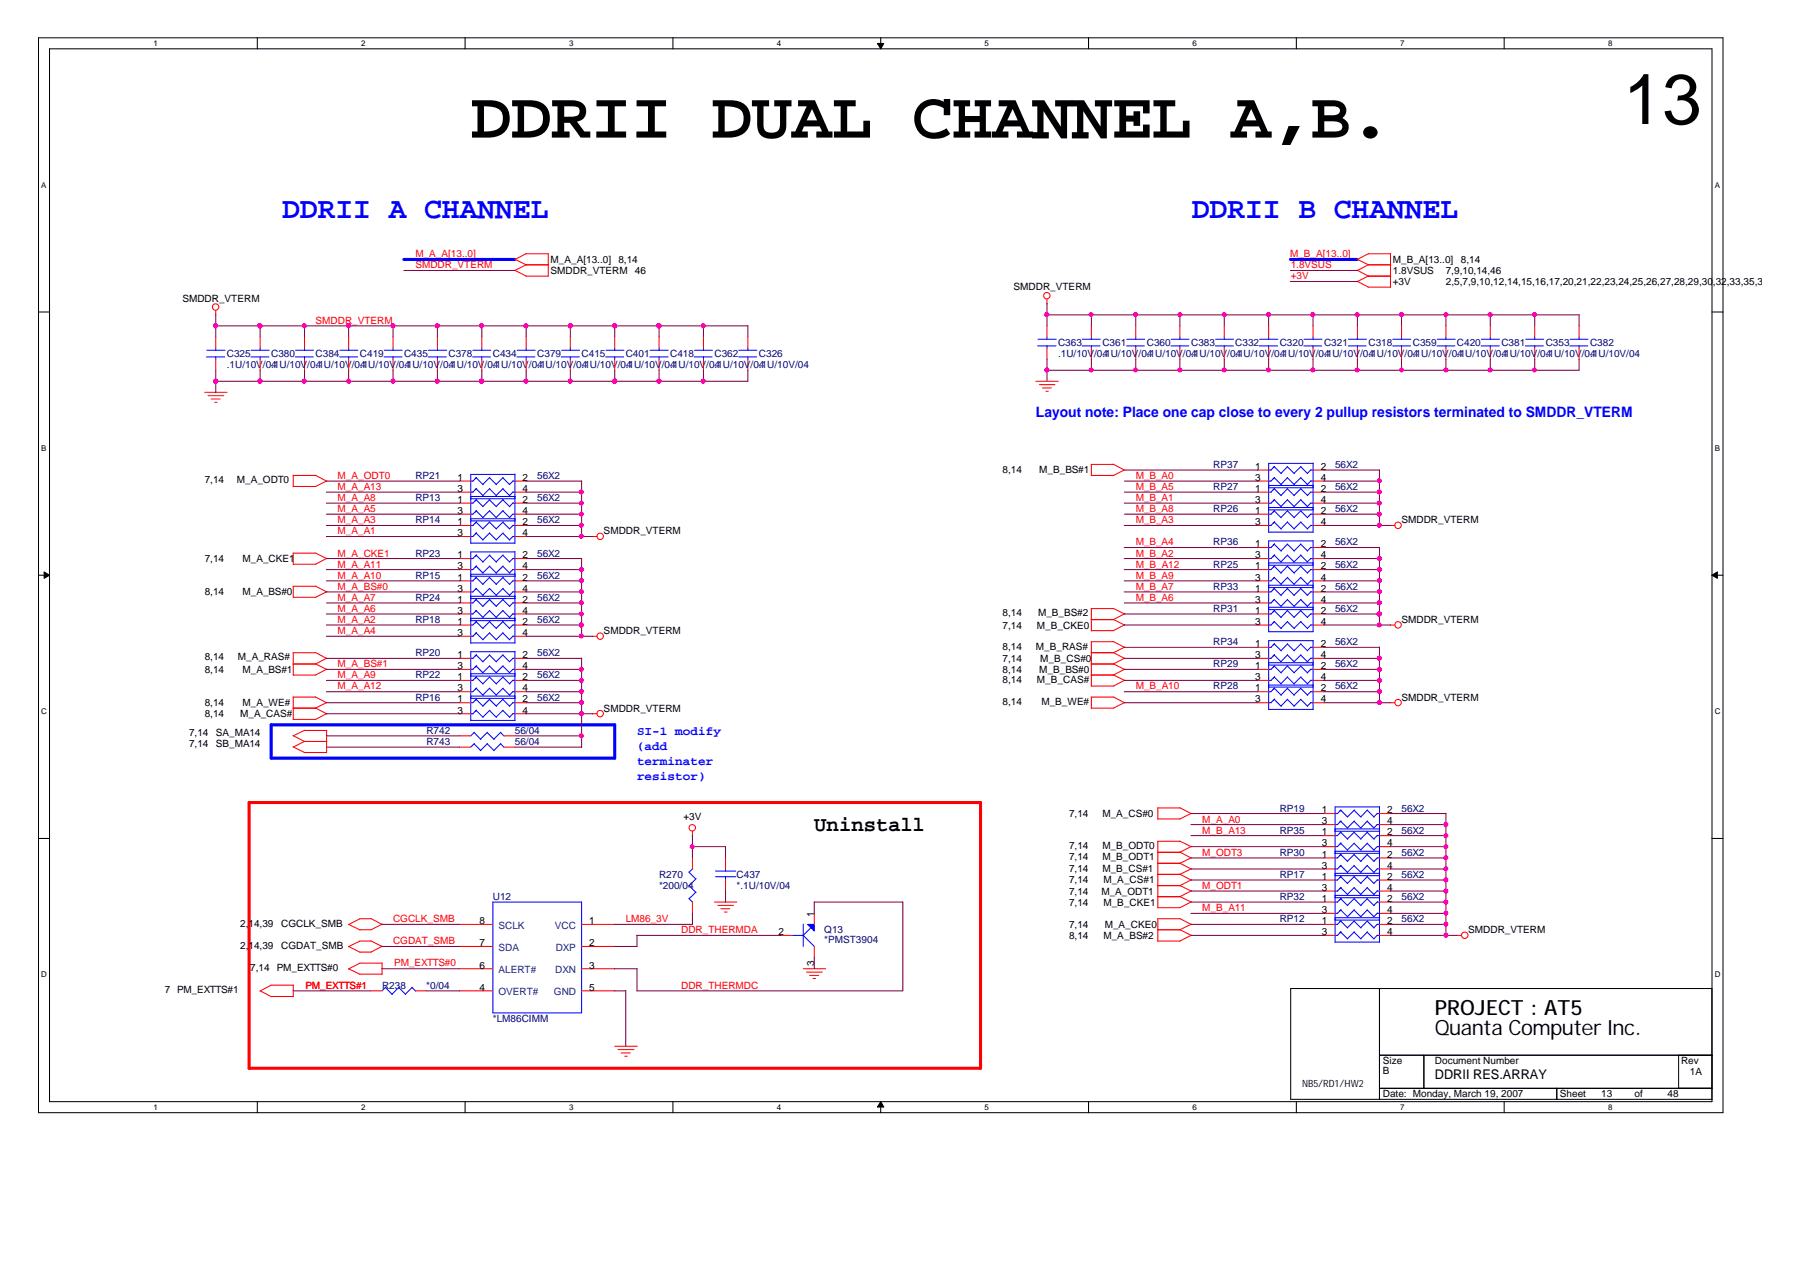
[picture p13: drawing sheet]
<svg xmlns="http://www.w3.org/2000/svg" width="297mm" height="210mm" viewBox="0 0 297 210" stroke-linecap="round" stroke-linejoin="round" font-family="sans-serif">
<defs><g id="words">
<text font-size="11.7" x="267.8" y="20.5">13</text>
<text font-size="11" x="77.7" y="22.7">DDRII DUAL CHANNEL A,B.</text>
<g font-size="5" fill="#00f">
<text x="46.6" y="36">DDRII A CHANNEL</text>
<text x="196.7" y="36">DDRII B CHANNEL</text>
</g>
<g font-size="3.5">
<text x="134.4" y="137.1">Uninstall</text>
<text x="236.8" y="167.5">PROJECT : AT5</text>
<text x="236.8" y="170.8">Quanta Computer Inc.</text>
</g>
<text font-size="2.4" fill="#00f" x="170.9" y="68.8">Layout note: Place one cap close to every 2 pullup resistors terminated to SMDDR_VTERM</text>
<text font-size="2.2" x="236.8" y="178">DDRII RES.ARRAY</text>
<g font-size="2" fill="#00f">
<text x="105.1" y="121.3">SI-1 modify</text>
<text x="105.1" y="123.8">(add</text>
<text x="105.1" y="126.3">terminater</text>
<text x="105.1" y="128.8">resistor)</text>
</g>
<g font-size="1.7" fill="#f00">
<text x="68.5" y="44.3">SMDDR_VTERM</text>
<text x="68.5" y="42.5">M_A_A[13..0]</text>
<text x="212.9" y="42.5">M_B_A[13..0]</text>
<text x="213" y="44.3">1.8VSUS</text>
<text x="213" y="46.1">+3V</text>
<text x="52.1" y="53.4">SMDDR_VTERM</text>
<text x="55.7" y="79.1">M_A_ODT0</text>
<text x="55.7" y="80.9">M_A_A13</text>
<text x="55.7" y="82.7">M_A_A8</text>
<text x="187.4" y="82.7">M_B_A1</text>
<text x="187.4" y="79.1">M_B_A0</text>
<text x="187.4" y="80.9">M_B_A5</text>
<text x="55.7" y="86.3">M_A_A3</text>
<text x="55.7" y="88.2">M_A_A1</text>
<text x="55.7" y="84.5">M_A_A5</text>
<text x="187.4" y="86.3">M_B_A3</text>
<text x="187.4" y="84.5">M_B_A8</text>
<text x="55.7" y="95.5">M_A_A10</text>
<text x="55.7" y="91.8">M_A_CKE1</text>
<text x="55.7" y="93.7">M_A_A11</text>
<text x="187.4" y="95.5">M_B_A9</text>
<text x="187.4" y="90">M_B_A4</text>
<text x="187.4" y="91.8">M_B_A2</text>
<text x="187.4" y="93.7">M_B_A12</text>
<text x="55.7" y="101">M_A_A6</text>
<text x="55.7" y="97.3">M_A_BS#0</text>
<text x="55.7" y="99.2">M_A_A7</text>
<text x="187.4" y="99.2">M_B_A6</text>
<text x="187.4" y="97.3">M_B_A7</text>
<text x="55.7" y="102.8">M_A_A2</text>
<text x="55.7" y="104.6">M_A_A4</text>
<text x="55.7" y="113.8">M_A_A12</text>
<text x="55.7" y="111.9">M_A_A9</text>
<text x="55.7" y="110.1">M_A_BS#1</text>
<text x="187.4" y="113.8">M_B_A10</text>
<text x="198.4" y="137.6">M_B_A13</text>
<text x="198.4" y="135.7">M_A_A0</text>
<text x="198.4" y="141.2">M_ODT3</text>
<text x="198.4" y="146.7">M_ODT1</text>
<text x="64.9" y="152.2">CGCLK_SMB</text>
<text x="64.9" y="155.8">CGDAT_SMB</text>
<text x="103.3" y="152.2">LM86_3V</text>
<text x="112.4" y="154">DDR_THERMDA</text>
<text x="198.4" y="150.3">M_B_A11</text>
<text x="65.1" y="159.5">PM_EXTTS#0</text>
<text x="50.4" y="163.2">PM_EXTTS#1</text>
<text x="112.4" y="163.2">DDR_THERMDC</text>
</g>
<g font-size="1.7">
<text x="90.8" y="43.4">M_A_A[13..0]</text>
<text x="90.8" y="45.2">SMDDR_VTERM</text>
<text x="102" y="43.4">8,14</text>
<text x="104.8" y="45.2">46</text>
<text x="167.3" y="47.9">SMDDR_VTERM</text>
<text x="229.8" y="43.4">M_B_A[13..0]</text>
<text x="229.8" y="45.2">1.8VSUS</text>
<text x="229.8" y="47">+3V</text>
<text x="238.6" y="45.2">7,9,10,14,46</text>
<text x="238.6" y="47">2,5,7,9,10,12,14,15,16,17,20,21,22,23,24,25,26,27,28,29,30,32,33,35,36,37,38,3</text>
<text x="241.1" y="43.4">8,14</text>
<text x="30.1" y="49.8">SMDDR_VTERM</text>
<text x="207.1" y="77.5">1</text>
<text x="217.9" y="77.5">2</text>
<text x="33.8" y="79.8">7,14</text>
<text x="39.1" y="79.8">M_A_ODT0</text>
<text x="75.5" y="79.3">1</text>
<text x="75.5" y="81.2">3</text>
<text x="75.5" y="83">1</text>
<text x="86.2" y="79.3">2</text>
<text x="86.2" y="81.2">4</text>
<text x="86.2" y="83">2</text>
<text x="165.4" y="78.1">8,14</text>
<text x="171.5" y="78.1">M_B_BS#1</text>
<text x="207.1" y="79.3">3</text>
<text x="207.1" y="81.2">1</text>
<text x="207.1" y="83">3</text>
<text x="217.9" y="79.3">4</text>
<text x="217.9" y="81.2">2</text>
<text x="217.9" y="83">4</text>
<text x="75.5" y="86.7">1</text>
<text x="75.5" y="88.5">3</text>
<text x="75.5" y="84.8">3</text>
<text x="86.2" y="86.7">2</text>
<text x="86.2" y="88.5">4</text>
<text x="86.2" y="84.8">4</text>
<text x="99.6" y="88.2">SMDDR_VTERM</text>
<text x="207.1" y="84.8">1</text>
<text x="207.1" y="86.7">3</text>
<text x="217.9" y="84.8">2</text>
<text x="217.9" y="86.7">4</text>
<text x="231.3" y="86.3">SMDDR_VTERM</text>
<text x="33.8" y="92.8">7,14</text>
<text x="40" y="92.8">M_A_CKE1</text>
<text x="75.5" y="92.1">1</text>
<text x="75.5" y="94">3</text>
<text x="75.5" y="95.8">1</text>
<text x="86.2" y="92.1">2</text>
<text x="86.2" y="94">4</text>
<text x="86.2" y="95.8">2</text>
<text x="207.1" y="94">1</text>
<text x="207.1" y="95.8">3</text>
<text x="207.1" y="90.3">1</text>
<text x="207.1" y="92.1">3</text>
<text x="217.9" y="94">2</text>
<text x="217.9" y="95.8">4</text>
<text x="217.9" y="90.3">2</text>
<text x="217.9" y="92.1">4</text>
<text x="33.8" y="98.2">8,14</text>
<text x="40" y="98.2">M_A_BS#0</text>
<text x="75.5" y="97.6">3</text>
<text x="75.5" y="99.5">1</text>
<text x="75.5" y="101.3">3</text>
<text x="86.2" y="97.6">4</text>
<text x="86.2" y="99.5">2</text>
<text x="86.2" y="101.3">4</text>
<text x="165.4" y="101.7">8,14</text>
<text x="171.3" y="101.7">M_B_BS#2</text>
<text x="207.1" y="101.3">1</text>
<text x="207.1" y="97.6">1</text>
<text x="207.1" y="99.5">3</text>
<text x="217.9" y="101.3">2</text>
<text x="217.9" y="97.6">2</text>
<text x="217.9" y="99.5">4</text>
<text x="75.5" y="103.1">1</text>
<text x="75.5" y="105">3</text>
<text x="86.2" y="103.1">2</text>
<text x="86.2" y="105">4</text>
<text x="99.6" y="104.6">SMDDR_VTERM</text>
<text x="165.4" y="107.2">8,14</text>
<text x="165.4" y="103.7">7,14</text>
<text x="170.9" y="107.2">M_B_RAS#</text>
<text x="171.1" y="103.7">M_B_CKE0</text>
<text x="207.1" y="106.8">1</text>
<text x="207.1" y="103.1">3</text>
<text x="217.9" y="106.8">2</text>
<text x="217.9" y="103.1">4</text>
<text x="231.3" y="102.8">SMDDR_VTERM</text>
<text x="33.8" y="108.9">8,14</text>
<text x="33.8" y="111.1">8,14</text>
<text x="39.2" y="108.9">M_A_RAS#</text>
<text x="40" y="111.1">M_A_BS#1</text>
<text x="75.5" y="112.2">1</text>
<text x="75.5" y="108.6">1</text>
<text x="75.5" y="110.4">3</text>
<text x="86.2" y="112.2">2</text>
<text x="86.2" y="108.6">2</text>
<text x="86.2" y="110.4">4</text>
<text x="165.4" y="111.1">8,14</text>
<text x="165.4" y="112.7">8,14</text>
<text x="165.4" y="109.2">7,14</text>
<text x="171.1" y="112.7">M_B_CAS#</text>
<text x="171.5" y="111.1">M_B_BS#0</text>
<text x="171.7" y="109.2">M_B_CS#0</text>
<text x="207.1" y="110.4">1</text>
<text x="207.1" y="112.2">3</text>
<text x="207.1" y="108.6">3</text>
<text x="217.9" y="110.4">2</text>
<text x="217.9" y="112.2">4</text>
<text x="217.9" y="108.6">4</text>
<text x="33.8" y="118.3">8,14</text>
<text x="33.8" y="116.5">8,14</text>
<text x="39.6" y="118.3">M_A_CAS#</text>
<text x="40" y="116.5">M_A_WE#</text>
<text x="75.5" y="114.1">3</text>
<text x="75.5" y="115.9">1</text>
<text x="75.5" y="117.7">3</text>
<text x="86.2" y="114.1">4</text>
<text x="86.2" y="115.9">2</text>
<text x="86.2" y="117.7">4</text>
<text x="99.6" y="117.4">SMDDR_VTERM</text>
<text x="165.4" y="116.3">8,14</text>
<text x="171.8" y="116.3">M_B_WE#</text>
<text x="207.1" y="114.1">1</text>
<text x="207.1" y="115.9">3</text>
<text x="217.9" y="114.1">2</text>
<text x="217.9" y="115.9">4</text>
<text x="231.3" y="115.6">SMDDR_VTERM</text>
<text x="31.2" y="121.5">7,14</text>
<text x="31.2" y="123.3">7,14</text>
<text x="35.6" y="121.5">SA_MA14</text>
<text x="35.6" y="123.3">SB_MA14</text>
<text x="112.8" y="135.4">+3V</text>
<text x="176.4" y="134.8">7,14</text>
<text x="181.9" y="134.8">M_A_CS#0</text>
<text x="218.1" y="134.2">1</text>
<text x="218.1" y="136">3</text>
<text x="218.1" y="137.9">1</text>
<text x="228.9" y="134.2">2</text>
<text x="228.9" y="136">4</text>
<text x="228.9" y="137.9">2</text>
<text x="176.4" y="142">7,14</text>
<text x="176.4" y="143.9">7,14</text>
<text x="176.4" y="140.1">7,14</text>
<text x="181.9" y="142">M_B_ODT1</text>
<text x="181.9" y="143.9">M_B_CS#1</text>
<text x="181.9" y="140.1">M_B_ODT0</text>
<text x="218.1" y="139.7">3</text>
<text x="218.1" y="141.5">1</text>
<text x="218.1" y="143.4">3</text>
<text x="228.9" y="139.7">4</text>
<text x="228.9" y="141.5">2</text>
<text x="228.9" y="143.4">4</text>
<text x="176.4" y="147.6">7,14</text>
<text x="176.4" y="145.8">7,14</text>
<text x="176.4" y="149.5">7,14</text>
<text x="181.7" y="147.6">M_A_ODT1</text>
<text x="182.1" y="145.8">M_A_CS#1</text>
<text x="182.1" y="149.5">M_B_CKE1</text>
<text x="218.1" y="145.2">1</text>
<text x="218.1" y="147">3</text>
<text x="218.1" y="148.8">1</text>
<text x="228.9" y="145.2">2</text>
<text x="228.9" y="147">4</text>
<text x="228.9" y="148.8">2</text>
<text x="39.6" y="152.9">2,14,39</text>
<text x="46.4" y="152.9">CGCLK_SMB</text>
<text x="79.1" y="152.5">8</text>
<text x="97.2" y="152.5">1</text>
<text x="128.5" y="154.3">2</text>
<text x="134.3" y="151.3" transform="rotate(-90 134.3 151.3)">1</text>
<text x="176.4" y="153.1">7,14</text>
<text x="176.4" y="154.9">8,14</text>
<text x="182.1" y="154.9">M_A_BS#2</text>
<text x="182.3" y="153.1">M_A_CKE0</text>
<text x="218.1" y="150.7">3</text>
<text x="218.1" y="152.5">1</text>
<text x="218.1" y="154.3">3</text>
<text x="228.9" y="150.7">4</text>
<text x="228.9" y="152.5">2</text>
<text x="228.9" y="154.3">4</text>
<text x="242.3" y="154">SMDDR_VTERM</text>
<text x="39.6" y="156.6">2,14,39</text>
<text x="41.3" y="160.2">7,14</text>
<text x="45.7" y="160.2">PM_EXTTS#0</text>
<text x="46.4" y="156.6">CGDAT_SMB</text>
<text x="79.1" y="156.1">7</text>
<text x="79.1" y="159.8">6</text>
<text x="97.2" y="156.1">2</text>
<text x="97.2" y="159.8">3</text>
<text x="134.3" y="159.4" transform="rotate(-90 134.3 159.4)">3</text>
<text x="27.2" y="163.9">7 PM_EXTTS#1</text>
<text x="79.1" y="163.5">4</text>
<text x="97.2" y="163.5">5</text>
<text x="214.8" y="179.4">NB5/RD1/HW2</text>
<text x="228.2" y="177.2">B</text>
<text x="228.2" y="175.6">Size</text>
<text x="236.8" y="175.6">Document Number</text>
<text x="277.4" y="175.6">Rev</text>
<text x="278.8" y="177.4">1A</text>
<text x="228.2" y="181.1">Date: Monday, March 19, 2007</text>
<text x="257.4" y="181.1">Sheet</text>
<text x="264.2" y="181.1">13</text>
<text x="269.7" y="181.1">of</text>
<text x="275.2" y="181.1">48</text>
</g>
<g font-size="1.7" fill="#000080">
<text x="37.4" y="58.9">C325</text>
<text x="44.7" y="58.9">C380</text>
<text x="52.1" y="58.9">C384</text>
<text x="59.4" y="58.9">C419</text>
<text x="66.7" y="58.9">C435</text>
<text x="74" y="58.9">C378</text>
<text x="81.3" y="58.9">C434</text>
<text x="88.6" y="58.9">C379</text>
<text x="96" y="58.9">C415</text>
<text x="103.3" y="58.9">C401</text>
<text x="110.6" y="58.9">C418</text>
<text x="117.9" y="58.9">C362</text>
<text x="125.2" y="58.9">C326</text>
<text x="174.6" y="57.1">C363</text>
<text x="174.6" y="58.9">.1U/10V/04</text>
<text x="181.9" y="57.1">C361</text>
<text x="181.9" y="58.9">.1U/10V/04</text>
<text x="189.2" y="57.1">C360</text>
<text x="189.2" y="58.9">.1U/10V/04</text>
<text x="196.6" y="57.1">C383</text>
<text x="196.6" y="58.9">.1U/10V/04</text>
<text x="203.8" y="57.1">C332</text>
<text x="203.8" y="58.9">.1U/10V/04</text>
<text x="211.2" y="57.1">C320</text>
<text x="211.2" y="58.9">.1U/10V/04</text>
<text x="218.5" y="57.1">C321</text>
<text x="218.5" y="58.9">.1U/10V/04</text>
<text x="225.8" y="57.1">C318</text>
<text x="225.8" y="58.9">.1U/10V/04</text>
<text x="233.1" y="57.1">C359</text>
<text x="233.1" y="58.9">.1U/10V/04</text>
<text x="240.4" y="57.1">C420</text>
<text x="240.4" y="58.9">.1U/10V/04</text>
<text x="247.7" y="57.1">C381</text>
<text x="247.7" y="58.9">.1U/10V/04</text>
<text x="255.1" y="57.1">C353</text>
<text x="255.1" y="58.9">.1U/10V/04</text>
<text x="262.4" y="57.1">C382</text>
<text x="262.4" y="58.9">.1U/10V/04</text>
<text x="37.4" y="60.8">.1U/10V/04</text>
<text x="44.7" y="60.8">.1U/10V/04</text>
<text x="52.1" y="60.8">.1U/10V/04</text>
<text x="59.4" y="60.8">.1U/10V/04</text>
<text x="66.7" y="60.8">.1U/10V/04</text>
<text x="74" y="60.8">.1U/10V/04</text>
<text x="81.3" y="60.8">.1U/10V/04</text>
<text x="88.6" y="60.8">.1U/10V/04</text>
<text x="96" y="60.8">.1U/10V/04</text>
<text x="103.3" y="60.8">.1U/10V/04</text>
<text x="110.6" y="60.8">.1U/10V/04</text>
<text x="117.9" y="60.8">.1U/10V/04</text>
<text x="125.2" y="60.8">.1U/10V/04</text>
<text x="200.2" y="77.2">RP37</text>
<text x="220.3" y="77.2">56X2</text>
<text x="68.5" y="79.1">RP21</text>
<text x="68.5" y="82.7">RP13</text>
<text x="88.6" y="79.1">56X2</text>
<text x="88.6" y="82.7">56X2</text>
<text x="200.2" y="80.9">RP27</text>
<text x="220.3" y="80.9">56X2</text>
<text x="68.5" y="86.3">RP14</text>
<text x="88.6" y="86.3">56X2</text>
<text x="200.2" y="84.5">RP26</text>
<text x="220.3" y="84.5">56X2</text>
<text x="68.5" y="91.8">RP23</text>
<text x="68.5" y="95.5">RP15</text>
<text x="88.6" y="91.8">56X2</text>
<text x="88.6" y="95.5">56X2</text>
<text x="200.2" y="93.7">RP25</text>
<text x="200.2" y="90">RP36</text>
<text x="220.3" y="93.7">56X2</text>
<text x="220.3" y="90">56X2</text>
<text x="68.5" y="99.2">RP24</text>
<text x="88.6" y="99.2">56X2</text>
<text x="200.2" y="101">RP31</text>
<text x="200.2" y="97.3">RP33</text>
<text x="220.3" y="101">56X2</text>
<text x="220.3" y="97.3">56X2</text>
<text x="68.5" y="102.8">RP18</text>
<text x="88.6" y="102.8">56X2</text>
<text x="200.2" y="106.5">RP34</text>
<text x="220.3" y="106.5">56X2</text>
<text x="68.5" y="111.9">RP22</text>
<text x="68.5" y="108.3">RP20</text>
<text x="88.6" y="111.9">56X2</text>
<text x="88.6" y="108.3">56X2</text>
<text x="200.2" y="113.8">RP28</text>
<text x="200.2" y="110.1">RP29</text>
<text x="220.3" y="113.8">56X2</text>
<text x="220.3" y="110.1">56X2</text>
<text x="68.5" y="115.6">RP16</text>
<text x="88.6" y="115.6">56X2</text>
<text x="70.4" y="121.1">R742</text>
<text x="70.4" y="122.9">R743</text>
<text x="84.9" y="121.1">56/04</text>
<text x="84.9" y="122.9">56/04</text>
<text x="211.2" y="133.9">RP19</text>
<text x="211.2" y="137.6">RP35</text>
<text x="231.3" y="133.9">56X2</text>
<text x="231.3" y="137.6">56X2</text>
<text x="211.2" y="141.2">RP30</text>
<text x="231.3" y="141.2">56X2</text>
<text x="81.3" y="148.5">U12</text>
<text x="108.8" y="144.9">R270</text>
<text x="108.8" y="146.7">*200/04</text>
<text x="121.5" y="144.9">C437</text>
<text x="121.5" y="146.7">*.1U/10V/04</text>
<text x="211.2" y="144.9">RP17</text>
<text x="211.2" y="148.5">RP32</text>
<text x="231.3" y="144.9">56X2</text>
<text x="231.3" y="148.5">56X2</text>
<text x="136" y="154">Q13</text>
<text x="136" y="155.7">*PMST3904</text>
<text x="211.2" y="152.2">RP12</text>
<text x="231.3" y="152.2">56X2</text>
<text x="63" y="163.2">R238</text>
<text x="70.3" y="163.2">*0/04</text>
<text x="81.3" y="168.6">*LM86CIMM</text>
</g>
<g font-size="1.7" fill="#004080">
<text x="82.3" y="153.3">SCLK</text>
<text x="91.6" y="153.3">VCC</text>
<text x="82.3" y="156.9">SDA</text>
<text x="82.3" y="160.6">ALERT#</text>
<text x="91.6" y="160.6">DXN</text>
<text x="91.7" y="156.9">DXP</text>
<text x="82.3" y="164.3">OVERT#</text>
<text x="91.4" y="164.3">GND</text>
</g>
<g font-size="1.3">
<text x="25.3" y="7.6">1</text>
<text x="59.6" y="7.6">2</text>
<text x="93.9" y="7.6">3</text>
<text x="128.2" y="7.6">4</text>
<text x="162.5" y="7.6">5</text>
<text x="196.8" y="7.6">6</text>
<text x="231.1" y="7.6">7</text>
<text x="265.3" y="7.6">8</text>
<text x="6.8" y="31">A</text>
<text x="283" y="31">A</text>
<text x="6.8" y="74.4">B</text>
<text x="283" y="74.4">B</text>
<text x="6.8" y="117.8">C</text>
<text x="283" y="117.8">C</text>
<text x="6.8" y="161.3">D</text>
<text x="283" y="161.3">D</text>
<text x="25.3" y="183.2">1</text>
<text x="59.6" y="183.2">2</text>
<text x="93.9" y="183.2">3</text>
<text x="128.2" y="183.2">4</text>
<text x="162.5" y="183.2">5</text>
<text x="196.8" y="183.2">6</text>
<text x="231.1" y="183.2">7</text>
<text x="265.3" y="183.2">8</text>
</g>
</g></defs>
<g fill="none" stroke="#000" stroke-width=".17">
<path d="M6.3 6.2h278v177.4h-278zM8.2 8.1h274.3v173.7h-274.3zM42.5 6.2v1.9M76.8 6.2v1.9M111 6.2v1.9M145.3 6.2v1.9M179.6 6.2v1.9M213.9 6.2v1.9M248.2 6.2v1.9M6.3 51.5h1.9M282.5 51.5h1.8M6.3 94.9h1.9"/>
<path d="M282.5 94.9h1.8M6.3 138.4h1.9M282.5 138.4h1.8M227.6 174.1h54.9M227.6 163.1v18.3M227.6 179.6h54.9M234.9 174.1v5.5M256.9 179.6v1.8M277 174.1v5.5M282.5 163.1h-69.5v18.3h69.5M42.5 181.8v1.8M76.8 181.8v1.8"/>
<path d="M111 181.8v1.8M145.3 181.8v1.8M179.6 181.8v1.8M213.9 181.8v1.8M248.2 181.8v1.8"/>
</g>
<g fill="#000" stroke="#000" stroke-width=".17">
<path d="M144.8 7.2h1l-.5 .9z" fill-rule="evenodd"/>
<path d="M7.3 94.4l.9 .5-.9 .5z" fill-rule="evenodd"/>
<path d="M282.5 94.9l.9-.5v1z" fill-rule="evenodd"/>
<path d="M145.3 181.8l.5 .9h-1z" fill-rule="evenodd"/>
</g>
<path d="M41.1 132.4h120.7v43.9h-120.7z" fill="none" stroke="#f00" stroke-width=".51"/>
<path d="M66.6 42.8h18.4M212.9 42.8h11.1M44.7 119.6h56.7v5.5h-56.7z" fill="none" stroke="#00f" stroke-width=".51"/>
<g fill="none" stroke="#f00" stroke-width=".17">
<path d="M35.6 51.2v.8M35.6 55.6v1.8M35.6 59.3v1.8M42.9 55.6v1.8M42.9 59.3v1.8M50.2 55.6v1.8M50.2 59.3v1.8M57.5 55.6v1.8M57.5 59.3v1.8M64.9 55.6v1.8M64.9 59.3v1.8M72.2 55.6v1.8"/>
<path d="M72.2 59.3v1.8M79.5 55.6v1.8M79.5 59.3v1.8M84.9 42.8l1.9 .9M84.9 44.6l1.9 1M86.8 43.7h3.7M86.8 45.6h3.7M86.8 55.6v1.8M86.8 59.3v1.8M86.8 41.9h3.7M86.9 41.8l-1.9 1M86.9 43.7l-1.9 .9"/>
<path d="M90.5 41.9v3.7M94.1 55.6v1.8M94.1 59.3v1.8M101.4 55.6v1.8M101.4 59.3v1.8M108.8 55.6v1.8M108.8 59.3v1.8M116.1 55.6v1.8M116.1 59.3v1.8M123.4 55.6v1.8M123.4 59.3v1.8M172.8 49.4v.8"/>
<path d="M172.8 53.8v1.8M172.8 57.4v1.9M180.1 53.8v1.8M180.1 57.4v1.9M187.4 53.8v1.8M187.4 57.4v1.9M194.7 53.8v1.8M194.7 57.4v1.9M202 53.8v1.8M202 57.4v1.9M209.3 53.8v1.8M209.3 57.4v1.9"/>
<path d="M216.7 53.8v1.8M216.7 57.4v1.9M223.9 42.8l1.9 .9M223.9 44.6l1.9 1M223.9 46.4l1.9 1M224 53.8v1.8M224 57.4v1.9M225.8 43.7h3.7M225.8 45.6h3.7M225.8 47.4h3.6M225.8 41.9h3.7M225.8 41.8l-1.8 1"/>
<path d="M225.8 43.7l-1.8 .9M225.8 45.5l-1.8 1M229.4 41.9v5.5M231.3 53.8v1.8M231.3 57.4v1.9M238.6 53.8v1.8M238.6 57.4v1.9M245.9 53.8v1.8M245.9 57.4v1.9M253.2 53.8v1.8M253.2 57.4v1.9M260.6 53.8v1.8"/>
<path d="M260.6 57.4v1.9M33.8 64.7h3.7M34.3 65.3h2.6M34.8 65.8h1.5M35.4 66.4h.4M48.3 78.5h3.8M48.4 78.5v1.8M52 78.4l1.9 1M53.9 79.3l-1.8 1M75.8 79.4h1.9M85 79.4h1.8M170.9 62.9h3.7"/>
<path d="M171.5 63.5h2.6M172 64h1.5M172.6 64.6h.4M180 76.6h3.7M180.1 76.6v1.9M180.1 78.5h3.7M183.7 76.6l1.8 1M185.6 77.5l-1.9 1M207.5 79.4h1.8M207.5 77.6h1.8M216.7 79.4h1.8M216.7 77.6h1.8"/>
<path d="M48.3 96.7h3.8M48.3 91.3h3.8M48.4 91.3v1.8M48.4 96.7v1.9M48.4 80.3h3.7M48.4 98.6h3.7M48.4 93.1h3.7M52 96.7l1.9 1M52 91.2l1.9 1M53.9 97.6l-1.8 1M53.9 92.1l-1.8 1M75.8 88.5h1.9"/>
<path d="M75.8 86.7h1.9M75.8 94h1.9M75.8 95.9h1.9M75.8 92.2h1.9M75.8 81.2h1.9M75.8 97.7h1.9M75.8 84.9h1.9M75.8 83h1.9M75.8 99.5h1.9M85 88.5h1.8M85 86.7h1.8M85 94h1.8"/>
<path d="M85 95.9h1.8M85 92.2h1.8M85 81.2h1.8M85 97.7h1.8M85 84.9h1.8M85 83h1.8M85 99.5h1.8M97.7 88.5h.8M207.5 86.7h1.8M207.5 94h1.8M207.5 95.9h1.8M207.5 92.2h1.8"/>
<path d="M207.5 81.2h1.8M207.5 97.7h1.8M207.5 90.4h1.8M207.5 84.9h1.8M207.5 83h1.8M207.5 99.5h1.8M216.7 86.7h1.8M216.7 94h1.8M216.7 95.9h1.8M216.7 92.2h1.8M216.7 81.2h1.8M216.7 97.7h1.8"/>
<path d="M216.7 90.4h1.8M216.7 84.9h1.8M216.7 83h1.8M216.7 99.5h1.8M229.4 86.7h.8M48.3 109.6h3.8M48.3 115h3.8M48.3 116.9h3.8M48.3 107.7h3.8M48.4 111.4h3.7M48.4 107.7v3.7M48.4 115v3.8"/>
<path d="M48.4 118.7h3.7M52 109.5l1.9 1M52 116.8l1.9 1M52 115l1.9 1M52 107.7l1.9 .9M53.9 110.4l-1.8 1M53.9 117.7l-1.8 1M53.9 115.9l-1.8 1M53.9 108.6l-1.8 1M75.8 105h1.9M75.8 117.8h1.9M75.8 116h1.9"/>
<path d="M75.8 103.1h1.9M75.8 114.1h1.9M75.8 110.5h1.9M75.8 112.3h1.9M75.8 108.6h1.9M75.8 101.3h1.9M85 105h1.8M85 117.8h1.8M85 116h1.8M85 103.1h1.8M85 114.1h1.8M85 110.5h1.8"/>
<path d="M85 112.3h1.8M85 108.6h1.8M85 101.3h1.8M97.7 105h.8M97.7 117.8h.8M180 111.4h3.8M180 109.6h3.8M180 100.4h3.7M180 102.2h3.8M180 115h3.7M180 105.9h3.7M180 107.7h3.8"/>
<path d="M180.1 100.4v3.7M180.1 105.9v7.4M180.1 115v1.9M180.1 113.2h3.7M180.1 104.1h3.7M180.1 116.9h3.7M183.7 111.4l1.8 .9M183.7 100.4l1.8 .9M183.7 102.2l1.8 .9M183.7 115l1.8 1M183.7 109.5l1.8 1M183.7 105.8l1.8 1"/>
<path d="M183.7 107.7l1.8 .9M185.6 112.2l-1.9 1M185.6 101.3l-1.9 .9M185.6 103.1l-1.9 1M185.6 115.9l-1.9 1M185.6 110.4l-1.9 1M185.6 106.8l-1.9 .9M185.6 108.6l-1.9 1M207.5 116h1.8M207.5 103.1h1.8M207.5 114.1h1.8M207.5 110.5h1.8"/>
<path d="M207.5 112.3h1.8M207.5 108.6h1.8M207.5 106.8h1.8M207.5 101.3h1.8M216.7 116h1.8M216.7 103.1h1.8M216.7 114.1h1.8M216.7 110.5h1.8M216.7 112.3h1.8M216.7 108.6h1.8M216.7 106.8h1.8M216.7 101.3h1.8"/>
<path d="M229.4 116h.8M229.4 103.1h.8M48.3 121.4l1.9 1M48.3 123.2l1.9 1M50.2 122.4h3.7M50.2 124.2h3.7M50.2 120.5h3.7M50.3 120.5l-1.9 .9M50.3 122.3l-1.9 1M53.9 120.5v3.7M75.8 121.4h1.9M75.8 123.3h1.9"/>
<path d="M83.1 121.4h1.9M83.1 123.3h1.9M114.3 137.2v.7M191 133.3h3.7M191 138.8h3.7M191.1 133.3v1.9M191.1 138.8v11M191.1 135.1h3.6M194.6 133.3l2 1M194.6 138.8l2 .9M196.6 134.2l-1.9 .9M196.6 139.7l-1.9 .9"/>
<path d="M218.5 134.3h1.8M218.5 136.1h1.8M218.5 137.9h1.8M218.5 139.7h1.8M227.6 134.3h1.8M227.6 136.1h1.8M227.6 137.9h1.8M227.6 139.7h1.8M57.5 152.5l1.9 1M57.5 159.9l1.9 .9M57.5 156.2l1.9 1M59.4 151.6h1.8"/>
<path d="M59.4 158.9h3.6M59.4 155.3h1.8M59.4 151.6l-1.9 1M59.4 153.4h1.9M59.4 158.9l-1.9 1M59.4 155.3l-1.9 .9M59.4 157.1h1.9M61.2 151.6l1.8 .9M61.2 155.3l1.8 .9M63 158.9v1.9M63.1 152.5l-1.9 .9M63.1 156.1l-1.9 1"/>
<path d="M75.8 159.9h5.5M75.8 152.5h5.5M75.8 156.2h5.5M96 159.9h5.4M96 152.5h5.4M96 156.2h5.4M114.3 141.6v1.8M114.3 148.9v1.8M117.9 148.9h3.7M118.4 149.4h2.6M119 150h1.4M119.5 150.5h.5"/>
<path d="M119.7 141.6v1.8M119.7 145.2v1.8M128.9 154.4h1.8M132.5 159.9h3.7M134.4 150.7v1.8M134.4 156.2v1.8M191 140.6h3.7M191 142.5h3.7M191 146.1h3.7M191 148h3.7M191 151.6h3.7M191 153.4h3.7"/>
<path d="M191 144.3h3.7M191.1 151.6v3.7M191.1 155.3h3.6M191.1 149.8h3.6M194.6 140.6l2 1M194.6 146.1l2 .9M194.6 151.6l2 .9M194.6 153.4l2 1M194.6 144.2l2 1M194.6 147.9l2 1M194.6 142.4l2 1M196.6 141.5l-1.9 1"/>
<path d="M196.6 147l-1.9 1M196.6 152.5l-1.9 .9M196.6 154.3l-1.9 1M196.6 145.2l-1.9 .9M196.6 148.8l-1.9 1M196.6 143.4l-1.9 .9M218.5 154.4h1.8M218.5 148.9h1.8M218.5 145.2h1.8M218.5 147h1.8M218.5 150.7h1.8M218.5 152.5h1.8"/>
<path d="M218.5 141.6h1.8M218.5 143.4h1.8M227.6 154.4h1.8M227.6 148.9h1.8M227.6 145.2h1.8M227.6 147h1.8M227.6 150.7h1.8M227.6 152.5h1.8M227.6 141.6h1.8M227.6 143.4h1.8M240.4 154.4h.8M42.9 163.5l1.9 1"/>
<path d="M44.7 162.6h3.7M44.7 162.6l-1.8 .9M44.7 164.4h3.7M48.4 162.5v1.9M59.4 160.8h3.7M61.2 163.5h1.8M68.5 163.5h1.9M75.8 163.5h5.5M96 163.5h5.4M101.4 172.6h3.8M102 173.2h2.6M102.5 173.8h1.5"/>
<path d="M103.1 174.3h.4M133.1 160.4h2.6M133.6 161h1.5M134.2 161.5h.4"/>
<circle cx="35.6" cy="50.7" r=".54"/>
<circle cx="172.7" cy="48.8" r=".54"/>
<circle cx="99" cy="88.5" r=".54"/>
<circle cx="230.7" cy="86.7" r=".54"/>
<circle cx="99" cy="117.8" r=".54"/>
<circle cx="99" cy="105" r=".54"/>
<circle cx="230.7" cy="103.1" r=".54"/>
<circle cx="230.7" cy="115.9" r=".54"/>
<circle cx="114.2" cy="136.6" r=".54"/>
<circle cx="241.7" cy="154.3" r=".54"/>
</g>
<g fill="none" stroke="#00f" stroke-width=".17">
<path d="M34.1 58.9h3M34.1 57.8h3M35.6 57.4v.4M35.6 58.9v.4M41.4 58.9h3M41.4 57.8h3M42.9 57.4v.4M42.9 58.9v.4M48.7 58.9h3M48.8 57.8h2.9M50.2 57.4v.4M50.2 58.9v.4"/>
<path d="M56 58.9h3M56.1 57.8h3M57.5 57.4v.4M57.5 58.9v.4M63.4 58.9h2.9M63.4 57.8h3M64.9 57.4v.4M64.9 58.9v.4M70.7 58.9h3M70.7 57.8h3M72.2 57.4v.4M72.2 58.9v.4"/>
<path d="M78 58.9h2.9M78 57.8h3M79.5 57.4v.4M79.5 58.9v.4M85.3 58.9h3M85.3 57.8h3M86.8 57.4v.4M86.8 58.9v.4M92.6 58.9h3M92.7 57.8h2.9M94.1 57.4v.4M94.1 58.9v.4"/>
<path d="M99.9 58.9h3M100 57.8h3M101.4 57.4v.4M101.4 58.9v.4M107.2 58.9h3M107.3 57.8h3M108.8 57.4v.4M108.8 58.9v.4M114.6 58.9h2.9M114.6 57.8h3M116.1 57.4v.4M116.1 58.9v.4"/>
<path d="M121.9 58.9h2.9M121.9 57.8h3M123.4 57.4v.4M123.4 58.9v.4M171.2 57.1h3M171.3 56h3M172.8 55.6v.4M172.8 57v.4M178.6 57.1h2.9M178.6 56h3M180.1 55.6v.4M180.1 57v.4"/>
<path d="M185.9 57.1h2.9M185.9 56h3M187.4 55.6v.4M187.4 57v.4M193.2 57.1h3M193.3 56h2.9M194.7 55.6v.4M194.7 57v.4M200.5 57.1h3M200.6 56h2.9M202 55.6v.4M202 57v.4"/>
<path d="M207.8 57.1h3M207.9 56h3M209.3 55.6v.4M209.3 57v.4M215.1 57.1h3M215.2 56h2.9M216.7 55.6v.4M216.7 57v.4M222.5 57.1h2.9M222.5 56h3M224 55.6v.4M224 57v.4"/>
<path d="M229.8 57.1h2.9M229.8 56h3M231.3 55.6v.4M231.3 57v.4M237.1 57.1h3M237.2 56h2.9M238.6 55.6v.4M238.6 57v.4M244.4 57.1h3M244.4 56h3M245.9 55.6v.4M245.9 57v.4"/>
<path d="M251.7 57.1h3M251.8 56h2.9M253.2 55.6v.4M253.2 57v.4M259 57.1h3M259.1 56h2.9M260.6 55.6v.4M260.6 57v.4M77.7 79.4h.4M78.6 78.8l1.1 1.2M78.6 78.8l-.6 .6M80.8 78.8l1.1 1.2"/>
<path d="M80.8 78.8l-1.1 1.1M83 78.8l1.1 1.2M83 78.8l-1.1 1.1M84.6 79.4h.4M84.7 79.3l-.6 .6M85 78.2v11.4M85 78.3h-7.3v11.4M209.3 79.4h.5M209.3 77.6h.5M210.1 77.2l.2-.2-.6 .6M210.1 79l.2-.2-.6 .6M210.3 77l1.1 1.2"/>
<path d="M210.3 78.8l1.1 1.2M212.4 77l1.2 1.2M212.4 78.8l1.2 1.2M212.5 77l-1.1 1.1M212.5 78.8l-1.1 1.1M214.6 77l1.2 1.2M214.6 78.8l1.2 1.2M214.7 77l-1.2 1.1M214.7 78.8l-1.2 1.1M216.3 79.4h.4M216.3 77.6h.4M216.3 77.5l-.6 .6"/>
<path d="M216.3 79.3l-.6 .6M216.7 76.4v11.4M216.7 76.5h-7.4v11.4M77.7 94h.4M77.7 95.9h.4M77.7 92.2h.4M77.7 95.1h7.3M77.7 85.6h7.3M77.7 86.7h.4M77.7 88.5h.4M77.7 89.6h7.3M77.7 81.2h.4"/>
<path d="M77.7 82.3h7.3M77.7 94.8h7.3M77.7 97.7h.4M77.7 98.8h7.3M77.7 84.9h.4M77.7 81.9h7.3M77.7 83h.4M77.7 86h7.3M77.7 99.5h.4M77.7 98.4h7.3M78.4 91.8l.2-.2-.6 .6M78.4 93.7l.2-.3-.6 .6"/>
<path d="M78.4 82.7l.2-.3-.6 .6M78.4 84.5l.2-.2-.6 .6M78.6 91.6l1.1 1.2M78.6 93.4l1.1 1.2M78.6 86.2l1.1 1.1M78.6 88l1.1 1.1M78.6 80.7l1.1 1.1M78.6 95.3l1.1 1.1M78.6 97.1l1.1 1.2M78.6 82.5l1.1 1.1M78.6 84.3l1.1 1.1M78.6 98.9l1.1 1.2"/>
<path d="M78.6 86.1l-.6 .6M78.6 87.9l-.6 .6M78.6 80.6l-.6 .6M78.6 95.3l-.6 .6M78.6 97.1l-.6 .6M78.6 98.9l-.6 .6M80.8 91.6l1.1 1.2M80.8 93.4l1.1 1.2M80.8 86.2l1.1 1.1M80.8 88l1.1 1.1M80.8 80.7l1.1 1.1M80.8 95.3l1.1 1.1"/>
<path d="M80.8 97.1l1.1 1.2M80.8 82.5l1.1 1.1M80.8 84.3l1.1 1.1M80.8 98.9l1.1 1.2M80.8 91.6l-1.1 1.1M80.8 93.4l-1.1 1.1M80.8 86.1l-1.1 1.2M80.8 87.9l-1.1 1.2M80.8 80.6l-1.1 1.2M80.8 95.3l-1.1 1.1M80.8 97.1l-1.1 1.1M80.8 82.4l-1.1 1.2"/>
<path d="M80.8 84.3l-1.1 1.1M80.8 98.9l-1.1 1.1M83 91.6l1.1 1.2M83 93.4l1.1 1.2M83 86.2l1.1 1.1M83 88l1.1 1.1M83 80.7l1.1 1.1M83 95.3l1.1 1.1M83 97.1l1.1 1.2M83 82.5l1.1 1.1M83 84.3l1.1 1.1M83 98.9l1.1 1.2"/>
<path d="M83 91.6l-1.1 1.1M83 93.4l-1.1 1.1M83 86.1l-1.1 1.2M83 87.9l-1.1 1.2M83 80.6l-1.1 1.2M83 95.3l-1.1 1.1M83 97.1l-1.1 1.1M83 82.4l-1.1 1.2M83 84.3l-1.1 1.1M83 98.9l-1.1 1.1M84.6 94h.4M84.6 95.9h.4"/>
<path d="M84.6 92.2h.4M84.6 86.7h.4M84.6 88.5h.4M84.6 81.2h.4M84.6 97.7h.4M84.6 84.9h.4M84.6 83h.4M84.6 99.5h.4M84.7 92.1l-.6 .6M84.7 94l-.6 .5M84.7 86.7l-.6 .6M84.7 88.5l-.6 .6"/>
<path d="M84.7 81.2l-.6 .6M84.7 95.8l-.6 .6M84.7 97.6l-.6 .6M84.7 83l-.6 .6M84.7 84.8l-.6 .6M84.7 99.5l-.6 .5M85 91v15.1M85 91.1h-7.3v15M209.3 92.9h7.4M209.3 94h.5M209.3 95.9h.5M209.3 97h7.4"/>
<path d="M209.3 92.2h.5M209.3 86.7h.5M209.3 81.2h.5M209.3 97.7h.5M209.3 80.5h7.4M209.3 90.4h.5M209.3 93.3h7.4M209.3 83.7h7.4M209.3 84.9h.5M209.3 87.8h7.4M209.3 83h.5M209.3 96.6h7.4"/>
<path d="M209.3 99.5h.5M209.3 80.1h7.4M209.3 84.1h7.4M210.1 95.5l.2-.2-.6 .6M210.1 90l.2-.2-.6 .6M210.1 86.3l.2-.2-.6 .6M210.1 97.3l.2-.2-.6 .6M210.1 99.1l.2-.2-.6 .6M210.1 80.8l.2-.2-.6 .6M210.3 93.4l1.1 1.2M210.3 95.3l1.1 1.1M210.3 89.8l1.1 1.1"/>
<path d="M210.3 91.6l1.1 1.2M210.3 84.3l1.1 1.1M210.3 86.2l1.1 1.1M210.3 97.1l1.1 1.2M210.3 98.9l1.1 1.2M210.3 80.7l1.1 1.1M210.3 82.5l1.1 1.1M210.3 93.4l-.6 .6M210.3 91.6l-.6 .6M210.3 84.3l-.6 .6M210.3 82.4l-.6 .6M212.4 93.4l1.2 1.2"/>
<path d="M212.4 95.3l1.2 1.1M212.4 89.8l1.2 1.1M212.4 91.6l1.2 1.2M212.4 84.3l1.2 1.1M212.4 86.2l1.2 1.1M212.4 97.1l1.2 1.2M212.4 98.9l1.2 1.2M212.4 80.7l1.2 1.1M212.4 82.5l1.2 1.1M212.5 93.4l-1.1 1.1M212.5 95.3l-1.1 1.1M212.5 89.8l-1.1 1.1"/>
<path d="M212.5 91.6l-1.1 1.1M212.5 84.3l-1.1 1.1M212.5 86.1l-1.1 1.2M212.5 97.1l-1.1 1.1M212.5 98.9l-1.1 1.1M212.5 80.6l-1.1 1.2M212.5 82.4l-1.1 1.2M214.6 93.4l1.2 1.2M214.6 95.3l1.2 1.1M214.6 89.8l1.2 1.1M214.6 91.6l1.2 1.2M214.6 84.3l1.2 1.1"/>
<path d="M214.6 86.2l1.2 1.1M214.6 97.1l1.2 1.2M214.6 98.9l1.2 1.2M214.6 80.7l1.2 1.1M214.6 82.5l1.2 1.1M214.7 93.4l-1.2 1.1M214.7 95.3l-1.2 1.1M214.7 89.8l-1.2 1.1M214.7 91.6l-1.2 1.1M214.7 84.3l-1.2 1.1M214.7 86.1l-1.2 1.2M214.7 97.1l-1.2 1.1"/>
<path d="M214.7 98.9l-1.2 1.1M214.7 80.6l-1.2 1.2M214.7 82.4l-1.2 1.2M216.3 94h.4M216.3 95.9h.4M216.3 92.2h.4M216.3 86.7h.4M216.3 81.2h.4M216.3 97.7h.4M216.3 90.4h.4M216.3 84.9h.4M216.3 83h.4"/>
<path d="M216.3 99.5h.4M216.3 94l-.6 .5M216.3 95.8l-.6 .6M216.3 90.3l-.6 .6M216.3 92.1l-.6 .6M216.3 84.8l-.6 .6M216.3 86.7l-.6 .6M216.3 97.6l-.6 .6M216.3 99.5l-.6 .5M216.3 81.2l-.6 .6M216.3 83l-.6 .6M216.7 89.2v15"/>
<path d="M216.7 89.3h-7.4v15M77.7 114.1h.4M77.7 116h.4M77.7 110.5h.4M77.7 112.3h.4M77.7 111.2h7.3M77.7 115.2h7.3M77.7 114.9h7.3M77.7 117.8h.4M77.7 118.9h7.3M77.7 102h7.3M77.7 103.1h.4"/>
<path d="M77.7 105h.4M77.7 106.1h7.3M77.7 108.6h.4M77.7 111.6h7.3M77.7 101.3h.4M77.7 102.4h7.3M78.4 111.9l.2-.2-.6 .6M78.4 102.8l.2-.3-.6 .6M78.4 110.1l.2-.2-.6 .6M78.4 101l.2-.3-.6 .6M78.6 111.7l1.1 1.2M78.6 113.6l1.1 1.1"/>
<path d="M78.6 115.4l1.1 1.2M78.6 117.2l1.1 1.2M78.6 102.6l1.1 1.1M78.6 104.5l1.1 1.1M78.6 108.1l1.1 1.1M78.6 109.9l1.1 1.2M78.6 100.8l1.1 1.1M78.6 113.6l-.6 .5M78.6 115.4l-.6 .6M78.6 117.2l-.6 .6M78.6 104.4l-.6 .6M78.6 108l-.6 .6"/>
<path d="M80.8 111.7l1.1 1.2M80.8 113.6l1.1 1.1M80.8 115.4l1.1 1.2M80.8 117.2l1.1 1.2M80.8 102.6l1.1 1.1M80.8 104.5l1.1 1.1M80.8 108.1l1.1 1.1M80.8 109.9l1.1 1.2M80.8 100.8l1.1 1.1M80.8 111.7l-1.1 1.1M80.8 113.6l-1.1 1.1M80.8 115.4l-1.1 1.1"/>
<path d="M80.8 117.2l-1.1 1.1M80.8 102.5l-1.1 1.2M80.8 104.4l-1.1 1.2M80.8 108l-1.1 1.2M80.8 109.9l-1.1 1.1M80.8 100.7l-1.1 1.2M83 111.7l1.1 1.2M83 113.6l1.1 1.1M83 115.4l1.1 1.2M83 117.2l1.1 1.2M83 102.6l1.1 1.1M83 104.5l1.1 1.1"/>
<path d="M83 108.1l1.1 1.1M83 109.9l1.1 1.2M83 100.8l1.1 1.1M83 111.7l-1.1 1.1M83 113.6l-1.1 1.1M83 115.4l-1.1 1.1M83 117.2l-1.1 1.1M83 102.5l-1.1 1.2M83 104.4l-1.1 1.2M83 108l-1.1 1.2M83 109.9l-1.1 1.1M83 100.7l-1.1 1.2"/>
<path d="M84.6 114.1h.4M84.6 116h.4M84.6 110.5h.4M84.6 112.3h.4M84.6 117.8h.4M84.6 103.1h.4M84.6 105h.4M84.6 108.6h.4M84.6 101.3h.4M84.7 112.2l-.6 .6M84.7 114.1l-.6 .6M84.7 115.9l-.6 .6"/>
<path d="M84.7 117.7l-.6 .6M84.7 103.1l-.6 .6M84.7 105l-.6 .6M84.7 108.6l-.6 .6M84.7 110.4l-.6 .6M84.7 101.3l-.6 .6M85 107.5v11.4M85 107.5h-7.3v11.4M209.3 113h7.4M209.3 114.1h.5M209.3 116h.5M209.3 117.1h7.4"/>
<path d="M209.3 109.4h7.4M209.3 110.5h.5M209.3 112.3h.5M209.3 113.4h7.4M209.3 103.1h.5M209.3 108.6h.5M209.3 106.8h.5M209.3 109.7h7.4M209.3 100.2h7.4M209.3 101.3h.5M209.3 104.2h7.4M209.3 100.6h7.4"/>
<path d="M210.1 113.8l.2-.2-.6 .5M210.1 115.6l.2-.2-.6 .6M210.1 106.4l.2-.2-.6 .6M210.1 108.3l.2-.3-.6 .6M210.3 113.6l1.1 1.1M210.3 115.4l1.1 1.2M210.3 109.9l1.1 1.2M210.3 111.7l1.1 1.2M210.3 106.3l1.1 1.1M210.3 108.1l1.1 1.1M210.3 100.8l1.1 1.1M210.3 102.6l1.1 1.1"/>
<path d="M210.3 109.9l-.6 .6M210.3 111.7l-.6 .6M210.3 100.7l-.6 .6M210.3 102.5l-.6 .6M212.4 113.6l1.2 1.1M212.4 115.4l1.2 1.2M212.4 109.9l1.2 1.2M212.4 111.7l1.2 1.2M212.4 106.3l1.2 1.1M212.4 108.1l1.2 1.1M212.4 100.8l1.2 1.1M212.4 102.6l1.2 1.1"/>
<path d="M212.5 113.6l-1.1 1.1M212.5 115.4l-1.1 1.1M212.5 109.9l-1.1 1.1M212.5 111.7l-1.1 1.1M212.5 106.2l-1.1 1.2M212.5 108l-1.1 1.2M212.5 100.7l-1.1 1.2M212.5 102.5l-1.1 1.2M214.6 113.6l1.2 1.1M214.6 115.4l1.2 1.2M214.6 109.9l1.2 1.2M214.6 111.7l1.2 1.2"/>
<path d="M214.6 106.3l1.2 1.1M214.6 108.1l1.2 1.1M214.6 100.8l1.2 1.1M214.6 102.6l1.2 1.1M214.7 113.6l-1.2 1.1M214.7 115.4l-1.2 1.1M214.7 109.9l-1.2 1.1M214.7 111.7l-1.2 1.1M214.7 106.2l-1.2 1.2M214.7 108l-1.2 1.2M214.7 100.7l-1.2 1.2M214.7 102.5l-1.2 1.2"/>
<path d="M216.3 114.1h.4M216.3 116h.4M216.3 110.5h.4M216.3 112.3h.4M216.3 103.1h.4M216.3 108.6h.4M216.3 106.8h.4M216.3 101.3h.4M216.3 114.1l-.6 .6M216.3 115.9l-.6 .6M216.3 110.4l-.6 .6M216.3 112.2l-.6 .6"/>
<path d="M216.3 106.8l-.6 .6M216.3 108.6l-.6 .6M216.3 101.3l-.6 .6M216.3 103.1l-.6 .6M216.7 105.7v11.4M216.7 105.7h-7.4v11.4M78.2 120.9l1.1 1.1M78.2 122.7l1.1 1.2M78.3 120.8l-.6 .6M78.3 122.7l-.6 .6M80.4 120.9l1.1 1.1M80.4 122.7l1.1 1.2"/>
<path d="M80.4 120.8l-1.1 1.2M80.4 122.7l-1.1 1.1M82.6 120.9l.6 .6M82.6 122.7l.6 .6M82.6 120.8l-1.1 1.2M82.6 122.7l-1.1 1.1M220.3 134.3h.4M220.3 136.1h.4M220.3 137.2h7.4M220.3 136.8h7.4M220.3 137.9h.4M220.3 139.7h.4"/>
<path d="M221 133.9l.3-.2-.6 .6M221 135.7l.3-.2-.6 .6M221.2 133.7l1.2 1.1M221.2 135.5l1.2 1.2M221.2 137.3l1.2 1.2M221.2 139.2l1.2 1.1M221.3 137.3l-.6 .6M221.3 139.1l-.6 .6M223.4 133.7l1.2 1.1M223.4 135.5l1.2 1.2M223.4 137.3l1.2 1.2M223.4 139.2l1.2 1.1"/>
<path d="M223.5 133.7l-1.2 1.1M223.5 135.5l-1.2 1.1M223.5 137.3l-1.2 1.1M223.5 139.1l-1.2 1.2M225.6 133.7l1.1 1.1M225.6 135.5l1.1 1.2M225.6 137.3l1.1 1.2M225.6 139.2l1.1 1.1M225.6 133.7l-1.1 1.1M225.6 135.5l-1.1 1.1M225.6 137.3l-1.1 1.1M225.6 139.1l-1.1 1.2"/>
<path d="M227.2 134.3h.5M227.2 136.1h.5M227.2 137.9h.5M227.2 139.7h.5M227.3 134.2l-.6 .6M227.3 136l-.6 .6M227.3 137.9l-.6 .5M227.3 139.7l-.6 .6M227.6 133.1v22.4M227.7 133.2h-7.4v22.3M81.3 148.9h14.7v18.2h-14.7zM113.7 148.3l.6 .6"/>
<path d="M113.7 146.1l1.1 1.1M113.7 143.9l1.1 1.1M114.3 143.4l-.6 .5M114.9 147.2l-1.2 1.1M114.9 145l-1.2 1.1M118.1 144.7h3.3M118.1 143.7h3.3M119.7 143.4v.4M119.7 144.6v.6M132.5 154.3l1.9 1.9M132.5 152.5v3.7M133.9 153l-1.4 1.4h-1.9"/>
<path d="M220.3 154.4h.4M220.3 144.1h7.4M220.3 145.2h.4M220.3 147h.4M220.3 148.1h7.4M220.3 140.8h7.4M220.3 147.8h7.4M220.3 148.9h.4M220.3 150.7h.4M220.3 151.8h7.4M220.3 151.4h7.4M220.3 152.5h.4"/>
<path d="M220.3 155.5h7.4M220.3 140.5h7.4M220.3 141.6h.4M220.3 143.4h.4M220.3 144.5h7.4M221 144.8l.3-.2-.6 .6M221 150.3l.3-.2-.6 .6M221 152.2l.3-.3-.6 .6M221 154l.3-.2-.6 .6M221 141.2l.3-.2-.6 .6M221 143l.3-.2-.6 .6M221.2 144.7l1.2 1.1"/>
<path d="M221.2 146.5l1.2 1.1M221.2 148.3l1.2 1.2M221.2 150.2l1.2 1.1M221.2 152l1.2 1.1M221.2 153.8l1.2 1.2M221.2 141l1.2 1.2M221.2 142.8l1.2 1.2M221.3 146.4l-.6 .6M221.3 148.3l-.6 .6M223.4 144.7l1.2 1.1M223.4 146.5l1.2 1.1M223.4 148.3l1.2 1.2"/>
<path d="M223.4 150.2l1.2 1.1M223.4 152l1.2 1.1M223.4 153.8l1.2 1.2M223.4 141l1.2 1.2M223.4 142.8l1.2 1.2M223.5 144.6l-1.2 1.2M223.5 146.4l-1.2 1.2M223.5 148.3l-1.2 1.1M223.5 150.1l-1.2 1.2M223.5 151.9l-1.2 1.2M223.5 153.8l-1.2 1.1M223.5 141l-1.2 1.1"/>
<path d="M223.5 142.8l-1.2 1.1M225.6 144.7l1.1 1.1M225.6 146.5l1.1 1.1M225.6 148.3l1.1 1.2M225.6 150.2l1.1 1.1M225.6 152l1.1 1.1M225.6 153.8l1.1 1.2M225.6 141l1.1 1.2M225.6 142.8l1.1 1.2M225.6 144.6l-1.1 1.2M225.6 146.4l-1.1 1.2M225.6 148.3l-1.1 1.1"/>
<path d="M225.6 150.1l-1.1 1.2M225.6 151.9l-1.1 1.2M225.6 153.8l-1.1 1.1M225.6 141l-1.1 1.1M225.6 142.8l-1.1 1.1M227.2 154.4h.5M227.2 145.2h.5M227.2 147h.5M227.2 148.9h.5M227.2 150.7h.5M227.2 152.5h.5M227.2 141.6h.5"/>
<path d="M227.2 143.4h.5M227.3 145.2l-.6 .6M227.3 147l-.6 .6M227.3 148.8l-.6 .6M227.3 150.7l-.6 .6M227.3 152.5l-.6 .6M227.3 154.3l-.6 .6M227.3 141.5l-.6 .6M227.3 143.4l-.6 .5M63.6 163l1.1 1.1M63.6 162.9l-.6 .6M65.8 163l1.1 1.1"/>
<path d="M65.8 162.9l-1.1 1.2M68 163l.6 .5M68 162.9l-1.1 1.2"/>
</g>
<path d="M133.3 152.5h1.1v1.1z" fill-rule="evenodd" fill="#00f" stroke="#00f" stroke-width=".17"/>
<g fill="none" stroke="#800040" stroke-width=".17">
<path d="M35.6 53.8h87.8M35.6 51.9v3.7M42.9 53.7v1.9M50.2 53.7v1.9M57.5 53.7v1.9M64.9 53.7v1.9M66.6 44.6h18.4M72.2 53.7v1.9M79.5 53.7v1.9M86.8 53.7v1.9M94.1 53.7v1.9M101.4 53.7v1.9"/>
<path d="M108.8 53.7v1.9M116.1 53.7v1.9M123.4 53.7v1.9M172.7 52h87.9M172.8 50.1v3.7M172.8 59.2v3.7M180.1 51.9v1.9M180.1 59.2v1.9M187.4 51.9v1.9M187.4 59.2v1.9M194.7 51.9v1.9M194.7 59.2v1.9"/>
<path d="M202 51.9v1.9M202 59.2v1.9M209.3 51.9v1.9M209.3 59.2v1.9M212.9 44.6h11.1M212.9 46.5h11.1M216.7 51.9v1.9M216.7 59.2v1.9M224 51.9v1.9M224 59.2v1.9M231.3 51.9v1.9M231.3 59.2v1.9"/>
<path d="M238.6 51.9v1.9M238.6 59.2v1.9M245.9 51.9v1.9M245.9 59.2v1.9M253.2 51.9v1.9M253.2 59.2v1.9M260.6 51.9v1.9M260.6 59.2v1.9h-87.9M35.6 61.1v3.6M42.9 61.1v1.8M50.2 61.1v1.8M53.8 79.4h22"/>
<path d="M57.5 61.1v1.8M64.9 61.1v1.8M72.2 61.1v1.8M79.5 61.1v1.8M86.8 79.4h9.2M86.8 61.1v1.8M94.1 61.1v1.8M96 79.3v9.2M101.4 61.1v1.8M108.8 61.1v1.8M116.1 61.1v1.8M123.4 61.1v1.8h-87.8"/>
<path d="M185.5 77.6h22M185.5 79.4h22.1M218.4 79.4h9.2M218.4 77.6h9.2M227.6 77.5v9.2M53.8 94h22M53.8 84.9h22M53.8 97.7h22M53.8 86.7h22M53.8 81.2h22M53.8 83h22M53.8 95.9h22"/>
<path d="M53.8 88.5h22M53.9 92.2h22M53.9 99.5h22M86.8 92.2h9.2M86.8 94h9.2M86.8 84.9h9.2M86.8 99.5h9.2M86.8 97.7h9.2M86.8 86.7h9.2M86.8 81.2h9.2M86.8 83h9.2M86.8 95.9h9.2"/>
<path d="M86.8 88.5h11M96 92.1v12.9M185.5 92.2h22M185.5 94h22M185.5 99.5h22M185.5 97.7h22M185.5 86.7h22M185.5 83h22M185.5 95.9h22M185.5 90.4h22M185.5 84.9h22.1M185.5 81.2h22.1"/>
<path d="M218.4 92.2h9.2M218.4 94h9.2M218.4 84.9h9.2M218.4 99.5h9.2M218.4 97.7h9.2M218.4 86.7h11M218.4 81.2h9.2M218.4 83h9.2M218.4 95.9h9.2M218.4 90.4h9.2M227.6 90.3v12.8M53.8 105h22"/>
<path d="M53.8 103.1h22M53.8 101.3h22M53.8 117.8h22M53.8 116h22M53.8 112.3h22M53.8 114.1h22M53.8 110.5h22M53.9 108.6h22M86.8 105h11M86.8 103.1h9.2M86.8 101.3h9.2M86.8 117.8h11"/>
<path d="M86.8 116h9.2M86.8 112.3h9.2M86.8 108.6h9.2M86.8 114.1h9.2M86.8 110.5h9.2M96 108.6v14.7M185.5 103.1h22M185.5 101.3h22M185.5 116h22M185.5 112.3h22M185.5 108.6h22M185.5 114.1h22"/>
<path d="M185.5 110.5h22M185.5 106.8h22M218.4 103.1h11M218.4 101.3h9.2M218.4 116h11M218.4 112.3h9.2M218.4 108.6h9.2M218.4 114.1h9.2M218.4 110.5h9.2M218.4 106.8h9.2M227.6 106.8v9.2M53.8 121.4h22"/>
<path d="M53.9 123.3h22M85 121.4h11M85 123.3h11M114.2 139.7h5.5M114.3 137.9v3.7M119.7 139.7v1.9M196.5 136.1h22M196.5 139.7h22M196.5 137.9h22M196.5 134.3h22M229.4 136.1h9.2M229.4 139.7h9.2"/>
<path d="M229.4 137.9h9.2M229.4 134.3h9.2M238.6 134.2v20.2M63 152.5h12.8M63 156.2h12.8M63 159.9h12.8M101.4 159.9h3.7M105.1 154.4h23.8M105.1 154.3v1.9h-3.7M105.1 159.8v3.7M114.3 150.7v1.8h-12.9M119.7 147v1.9"/>
<path d="M134.3 148.9h14.7M134.4 148.9v1.9M134.4 158v1.9M149 148.8v14.7h-43.9M196.5 152.5h22M196.5 154.4h22M196.5 145.2h22M196.5 148.9h22M196.5 143.4h22M196.5 147h22M196.5 141.6h22M196.5 150.7h22"/>
<path d="M229.4 152.5h9.2M229.4 154.4h11M229.4 145.2h9.2M229.4 148.9h9.2M229.4 143.4h9.2M229.4 147h9.2M229.4 141.6h9.2M229.4 150.7h9.2M48.3 163.5h12.9M70.4 163.5h5.5M101.4 163.5h1.9M103.3 163.5v9.1"/>
</g>
<g fill="#f0f" stroke="#f0f" stroke-width=".17">
<circle cx="95.9" cy="95.8" r=".34"/>
<circle cx="95.9" cy="103.1" r=".34"/>
<circle cx="95.9" cy="101.3" r=".34"/>
<circle cx="95.9" cy="84.8" r=".34"/>
<circle cx="95.9" cy="86.7" r=".34"/>
<circle cx="95.9" cy="97.6" r=".34"/>
<circle cx="95.9" cy="117.8" r=".35"/>
<circle cx="95.9" cy="115.9" r=".34"/>
<circle cx="95.9" cy="112.3" r=".34"/>
<circle cx="95.9" cy="99.5" r=".35"/>
<circle cx="95.9" cy="105" r=".34"/>
<circle cx="95.9" cy="110.5" r=".34"/>
<circle cx="227.6" cy="94" r=".36"/>
<circle cx="227.6" cy="83" r=".36"/>
<circle cx="227.6" cy="108.6" r=".37"/>
<circle cx="227.6" cy="97.6" r=".36"/>
<circle cx="227.6" cy="95.8" r=".36"/>
<circle cx="227.6" cy="86.7" r=".36"/>
<circle cx="227.6" cy="84.8" r=".36"/>
<circle cx="227.6" cy="103.1" r=".36"/>
<circle cx="227.6" cy="101.3" r=".36"/>
<circle cx="227.6" cy="115.9" r=".36"/>
<circle cx="227.6" cy="99.5" r=".37"/>
<circle cx="238.6" cy="152.5" r=".34"/>
<circle cx="238.6" cy="154.3" r=".35"/>
<circle cx="238.6" cy="136" r=".35"/>
<circle cx="238.6" cy="145.2" r=".35"/>
<circle cx="238.6" cy="148.9" r=".34"/>
<circle cx="227.6" cy="112.3" r=".36"/>
<circle cx="227.6" cy="79.3" r=".36"/>
<circle cx="227.6" cy="110.5" r=".36"/>
<circle cx="227.6" cy="114.1" r=".36"/>
<circle cx="227.6" cy="92.2" r=".36"/>
<circle cx="95.9" cy="94" r=".34"/>
<circle cx="95.9" cy="81.2" r=".35"/>
<circle cx="95.9" cy="88.5" r=".34"/>
<circle cx="238.6" cy="143.4" r=".34"/>
<circle cx="238.6" cy="139.7" r=".34"/>
<circle cx="238.6" cy="147" r=".34"/>
<circle cx="238.6" cy="141.5" r=".34"/>
<circle cx="238.6" cy="137.9" r=".34"/>
<circle cx="95.9" cy="114.1" r=".34"/>
<circle cx="95.9" cy="83" r=".34"/>
<circle cx="114.2" cy="139.7" r=".34"/>
<circle cx="238.6" cy="150.7" r=".34"/>
<circle cx="227.6" cy="81.2" r=".37"/>
<circle cx="101.4" cy="53.8" r=".35"/>
<circle cx="94.1" cy="53.8" r=".35"/>
<circle cx="42.9" cy="62.9" r=".35"/>
<circle cx="35.6" cy="62.9" r=".37"/>
<circle cx="57.5" cy="62.9" r=".35"/>
<circle cx="79.4" cy="62.9" r=".35"/>
<circle cx="72.1" cy="62.9" r=".37"/>
<circle cx="101.4" cy="62.9" r=".35"/>
<circle cx="79.4" cy="53.8" r=".35"/>
<circle cx="72.1" cy="53.8" r=".37"/>
<circle cx="64.8" cy="53.8" r=".35"/>
<circle cx="57.5" cy="53.8" r=".35"/>
<circle cx="50.2" cy="53.8" r=".35"/>
<circle cx="42.9" cy="53.8" r=".35"/>
<circle cx="94.1" cy="62.9" r=".35"/>
<circle cx="35.6" cy="53.8" r=".37"/>
<circle cx="50.2" cy="62.9" r=".35"/>
<circle cx="86.8" cy="53.8" r=".35"/>
<circle cx="108.7" cy="53.8" r=".37"/>
<circle cx="116" cy="53.8" r=".35"/>
<circle cx="116" cy="62.9" r=".35"/>
<circle cx="86.8" cy="62.9" r=".35"/>
<circle cx="108.7" cy="62.9" r=".37"/>
<circle cx="64.8" cy="62.9" r=".35"/>
<circle cx="223.9" cy="61.1" r=".34"/>
<circle cx="253.2" cy="61.1" r=".34"/>
<circle cx="180" cy="61.1" r=".34"/>
<circle cx="202" cy="61.1" r=".34"/>
<circle cx="245.9" cy="61.1" r=".36"/>
<circle cx="216.6" cy="61.1" r=".34"/>
<circle cx="209.3" cy="61.1" r=".36"/>
<circle cx="216.6" cy="51.9" r=".34"/>
<circle cx="209.3" cy="51.9" r=".36"/>
<circle cx="172.7" cy="51.9" r=".36"/>
<circle cx="231.3" cy="51.9" r=".34"/>
<circle cx="223.9" cy="51.9" r=".34"/>
<circle cx="253.2" cy="51.9" r=".34"/>
<circle cx="245.9" cy="51.9" r=".36"/>
<circle cx="238.6" cy="61.1" r=".34"/>
<circle cx="231.3" cy="61.1" r=".34"/>
<circle cx="238.6" cy="51.9" r=".34"/>
<circle cx="187.4" cy="51.9" r=".34"/>
<circle cx="180" cy="51.9" r=".34"/>
<circle cx="202" cy="51.9" r=".34"/>
<circle cx="194.7" cy="51.9" r=".34"/>
<circle cx="187.4" cy="61.1" r=".34"/>
<circle cx="194.7" cy="61.1" r=".34"/>
<circle cx="172.7" cy="61.1" r=".36"/>
<circle cx="95.9" cy="121.4" r=".34"/>
</g>
<use href="#words"/>
</svg>
